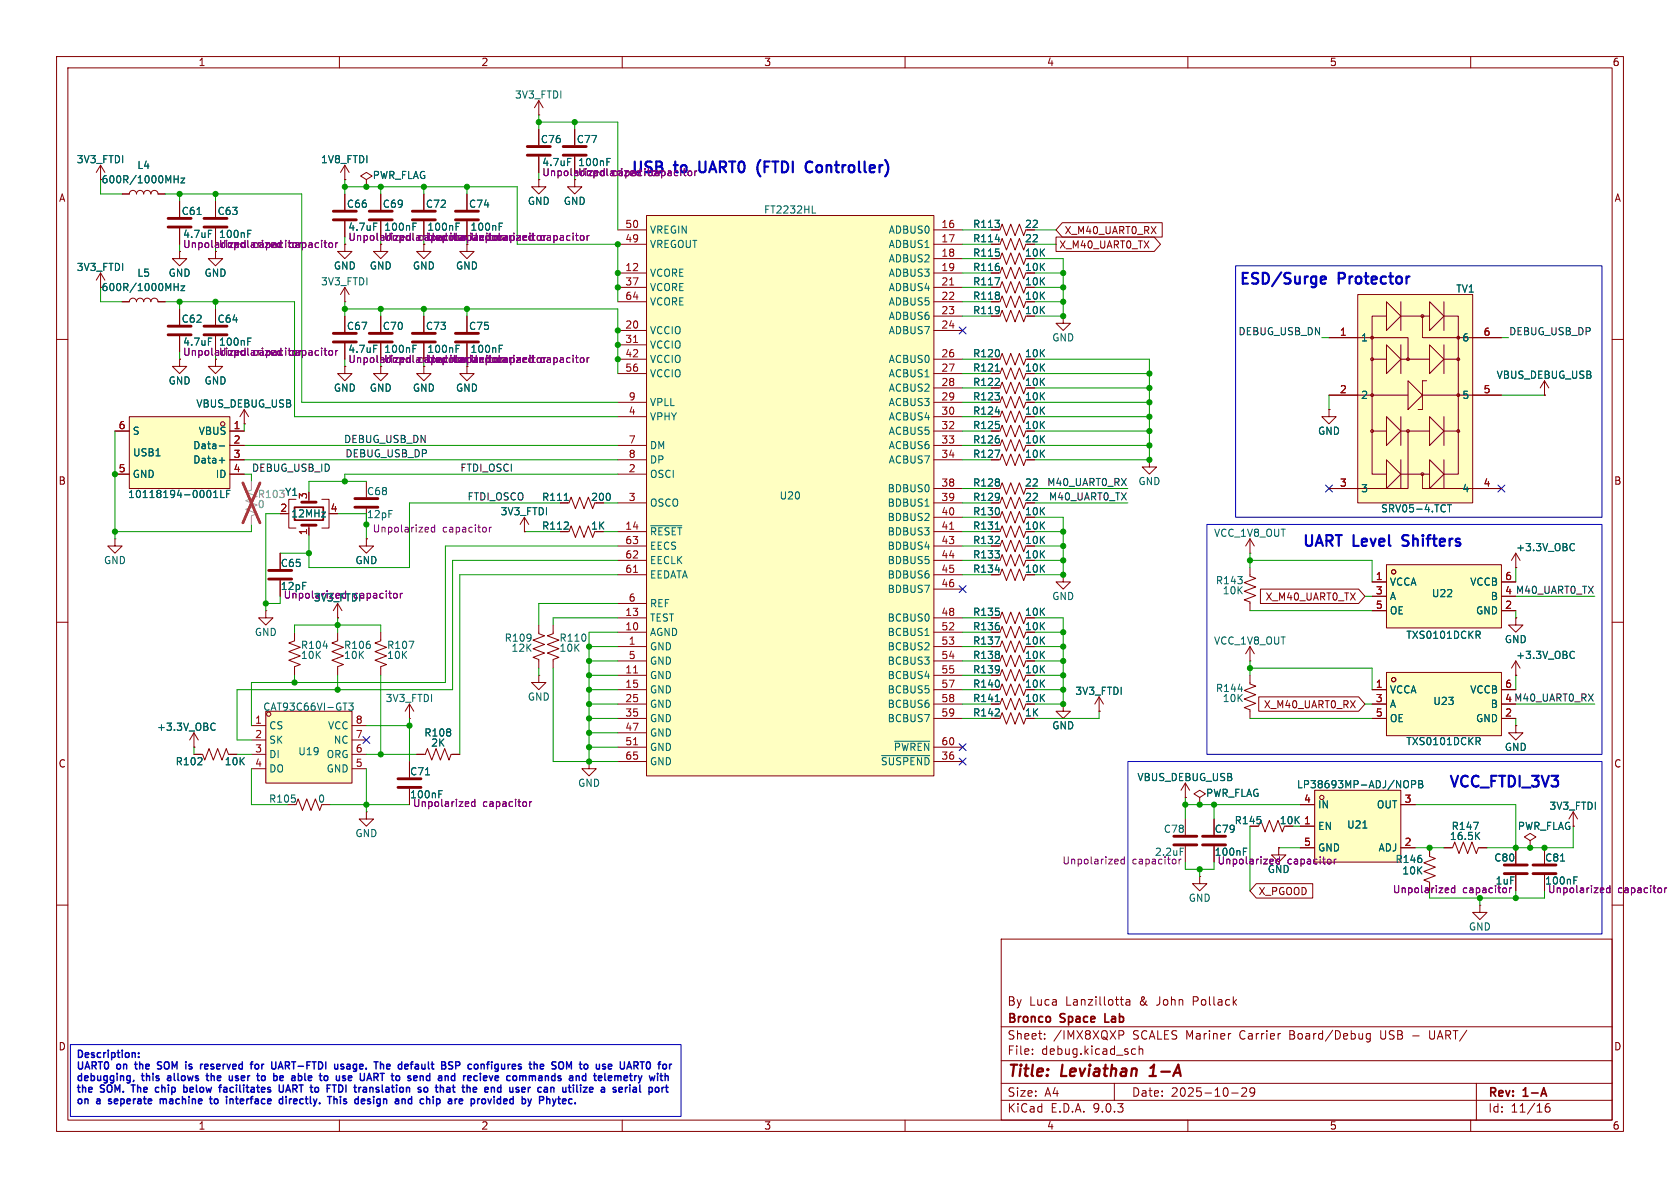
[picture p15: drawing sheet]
<svg xmlns="http://www.w3.org/2000/svg" width="297mm" height="210mm" viewBox="0 0 297 210" stroke-linecap="round" stroke-linejoin="round" font-family="sans-serif">
<defs><g id="words">
<g font-size="2.8" fill="#840000">
<text x="178" y="190.9">Title:</text>
<text x="187.7" y="190.9">Leviathan</text>
<text x="204.2" y="190.9">1-A</text>
</g>
<g font-size="2.7" fill="#840084">
<text x="111.4" y="31.1">USB</text>
<text x="119.3" y="31.1">to</text>
</g>
<g font-size="2.7" fill="#0000c2">
<text x="124.3" y="31.1">UART0</text>
<text x="135.3" y="31.1">(FTDI</text>
<text x="144.7" y="31.1">Controller)</text>
<text x="218.9" y="50.8">ESD/Surge</text>
<text x="236.6" y="50.8">Protector</text>
<text x="230" y="97.2">UART Level</text>
<text x="248.7" y="97.2">Shifters</text>
<text x="255.9" y="139.7">VCC_FTDI_3V3</text>
</g>
<g font-size="2.1" fill="#840000">
<text x="178" y="178">By</text>
<text x="181.9" y="178">Luca</text>
<text x="188.5" y="178">Lanzillotta</text>
<text x="201.6" y="178">&amp;</text>
<text x="204.8" y="178">John</text>
<text x="211.3" y="178">Pollack</text>
<text x="178" y="184">Sheet:</text>
<text x="178" y="181.2">Bronco</text>
<text x="186.2" y="184">/IMX8XQXP</text>
<text x="187.5" y="181.2">Space</text>
<text x="196" y="181.2">Lab</text>
<text x="200.3" y="184">SCALES Mariner</text>
<text x="219.4" y="184">Carrier</text>
<text x="228.4" y="184">Board/Debug</text>
<text x="244.6" y="184">USB</text>
<text x="253.5" y="184">UART/</text>
<text x="178" y="186.7">File:</text>
<text x="184.1" y="186.7">debug.kicad_sch</text>
<text x="178" y="196.9">KiCad</text>
<text x="178" y="194.1">Size:</text>
<text x="184.7" y="194.1">A4</text>
<text x="185.7" y="196.9">E.D.A.</text>
<text x="193.3" y="196.9">9.0.3</text>
<text x="200" y="194.1">Date:</text>
<text x="207" y="194.1">2025-10-29</text>
<text x="263" y="194.3">Rev:</text>
<text x="263" y="196.9">Id:</text>
<text x="267.1" y="196.9">11/16</text>
<text x="269.4" y="194.3">1-A</text>
</g>
<g font-size="1.8" fill="#840000">
<text x="35" y="11.9">1</text>
<text x="85" y="11.9">2</text>
<text x="135" y="11.9">3</text>
<text x="185" y="11.9">4</text>
<text x="235" y="11.9">5</text>
<text x="285" y="11.9">6</text>
<text x="10.3" y="35.9">A</text>
<text x="95.8" y="31.3">Unpolarized</text>
<text x="285.3" y="35.9">A</text>
<text x="171.9" y="40.5">R113</text>
<text x="181.1" y="40.5">22</text>
<text x="188.1" y="41.6">X_M40_UART0_RX</text>
<text x="32.3" y="44">Unpolarized</text>
<text x="61.5" y="42.8">Unpolarized</text>
<text x="171.9" y="45.6">R115</text>
<text x="171.9" y="43">R114</text>
<text x="181.1" y="45.6">10K</text>
<text x="181.1" y="43">22</text>
<text x="187.2" y="44.1">X_M40_UART0_TX</text>
<text x="171.9" y="50.6">R117</text>
<text x="171.9" y="48.1">R116</text>
<text x="171.9" y="53.2">R118</text>
<text x="181.1" y="50.6">10K</text>
<text x="181.1" y="48.1">10K</text>
<text x="181.1" y="53.2">10K</text>
<text x="171.9" y="55.7">R119</text>
<text x="181.1" y="55.7">10K</text>
<text x="32.3" y="63.1">Unpolarized</text>
<text x="171.9" y="63.3">R120</text>
<text x="181.1" y="65.9">10K</text>
<text x="181.1" y="63.3">10K</text>
<text x="171.9" y="68.4">R122</text>
<text x="171.9" y="71">R123</text>
<text x="181.1" y="68.4">10K</text>
<text x="181.1" y="71">10K</text>
<text x="171.9" y="76">R125</text>
<text x="171.9" y="73.5">R124</text>
<text x="181.1" y="76">10K</text>
<text x="181.1" y="73.5">10K</text>
<text x="171.9" y="78.6">R126</text>
<text x="171.9" y="81.1">R127</text>
<text x="181.1" y="78.6">10K</text>
<text x="181.1" y="81.1">10K</text>
<text x="10.3" y="85.9">B</text>
<text x="104.4" y="88.7">200</text>
<text x="171.9" y="86.2">R128</text>
<text x="171.9" y="88.7">R129</text>
<text x="181.1" y="86.2">22</text>
<text x="181.1" y="88.7">22</text>
<text x="285.3" y="85.9">B</text>
<text x="95.7" y="93.8">R112</text>
<text x="104.4" y="93.8">1K</text>
<text x="171.9" y="91.3">R130</text>
<text x="181.1" y="91.3">10K</text>
<text x="181.1" y="93.8">10K</text>
<text x="171.9" y="96.4">R132</text>
<text x="171.9" y="101.4">R134</text>
<text x="171.9" y="98.9">R133</text>
<text x="181.1" y="96.4">10K</text>
<text x="181.1" y="101.4">10K</text>
<text x="181.1" y="98.9">10K</text>
<text x="49.5" y="104.5">12pF</text>
<text x="223.6" y="106.4">X_M40_UART0_TX</text>
<text x="266" y="105.2">4 M40_UART0_TX</text>
<text x="171.9" y="111.6">R136</text>
<text x="171.9" y="109.1">R135</text>
<text x="181.1" y="111.6">10K</text>
<text x="181.1" y="109.1">10K</text>
<text x="171.9" y="116.7">R138</text>
<text x="171.9" y="114.1">R137</text>
<text x="171.9" y="119.2">R139</text>
<text x="181.1" y="116.7">10K</text>
<text x="181.1" y="114.1">10K</text>
<text x="181.1" y="119.2">10K</text>
<text x="171.9" y="121.8">R140</text>
<text x="181.1" y="121.8">10K</text>
<text x="181.1" y="124.3">10K</text>
<text x="223.3" y="125.4">X_M40_UART0_RX</text>
<text x="266" y="124.2">4 M40_UART0_RX</text>
<text x="171.9" y="126.8">R142</text>
<text x="181.1" y="126.8">1K</text>
<text x="10.3" y="135.9">C</text>
<text x="285.3" y="135.9">C</text>
<text x="218.2" y="145.9">R145</text>
<text x="268.2" y="146.9">PWR_FLAG</text>
<text x="222.4" y="158.4">X_PGOOD</text>
<text x="246.1" y="158.1">Unpolarized</text>
<text x="10.3" y="185.9">D</text>
<text x="285.3" y="185.9">D</text>
<text x="35" y="199.9">1</text>
<text x="85" y="199.9">2</text>
<text x="135" y="199.9">3</text>
<text x="185" y="199.9">4</text>
<text x="235" y="199.9">5</text>
<text x="285" y="199.9">6</text>
</g>
<g font-size="1.8" fill="#006464">
<text x="90.9" y="17.6">3V3_FTDI</text>
<text x="13.5" y="29.1">3V3_FTDI</text>
<text x="56.7" y="29.1">1V8_FTDI</text>
<text x="95.5" y="25.5">C76</text>
<text x="95.8" y="29.6">4.7uF</text>
<text x="101.9" y="25.5">C77</text>
<text x="17.9" y="32.6">600R/1000MHz</text>
<text x="24.2" y="30.1">L4</text>
<text x="65.8" y="31.9">PWR_FLAG</text>
<text x="32" y="38.2">C61</text>
<text x="38.4" y="38.2">C63</text>
<text x="61.2" y="36.9">C66</text>
<text x="61.5" y="41">4.7uF</text>
<text x="67.6" y="36.9">C69</text>
<text x="75.2" y="36.9">C72</text>
<text x="82.8" y="36.9">C74</text>
<text x="93.2" y="36.4">GND</text>
<text x="99.6" y="36.4">GND</text>
<text x="114.8" y="41.5">VREGIN</text>
<text x="135" y="37.9">FT2232HL</text>
<text x="157" y="41.5">ADBUS0</text>
<text x="32.3" y="42.3">4.7uF</text>
<text x="58.9" y="47.9">GND</text>
<text x="65.3" y="47.9">GND</text>
<text x="72.9" y="47.9">GND</text>
<text x="80.5" y="47.9">GND</text>
<text x="114.8" y="44">VREGOUT</text>
<text x="157" y="44">ADBUS1</text>
<text x="157" y="46.6">ADBUS2</text>
<text x="13.5" y="48.1">3V3_FTDI</text>
<text x="17.9" y="51.7">600R/1000MHz</text>
<text x="24.2" y="49.1">L5</text>
<text x="29.7" y="49.1">GND</text>
<text x="36.1" y="49.1">GND</text>
<text x="56.7" y="50.6">3V3_FTDI</text>
<text x="114.8" y="49.1">VCORE</text>
<text x="114.8" y="51.7">VCORE</text>
<text x="157" y="49.1">ADBUS3</text>
<text x="157" y="51.7">ADBUS4</text>
<text x="257.3" y="51.9">TV1</text>
<text x="32" y="57.3">C62</text>
<text x="38.4" y="57.3">C64</text>
<text x="61.2" y="58.5">C67</text>
<text x="67.6" y="58.5">C70</text>
<text x="75.2" y="58.5">C73</text>
<text x="82.8" y="58.5">C75</text>
<text x="114.8" y="54.2">VCORE</text>
<text x="114.8" y="59.3">VCCIO</text>
<text x="157" y="54.2">ADBUS5</text>
<text x="157" y="56.7">ADBUS6</text>
<text x="157" y="59.3">ADBUS7</text>
<text x="32.3" y="61.3">4.7uF</text>
<text x="61.5" y="62.6">4.7uF</text>
<text x="114.8" y="61.8">VCCIO</text>
<text x="114.8" y="64.4">VCCIO</text>
<text x="157" y="64.4">ACBUS0</text>
<text x="171.9" y="65.9">R121</text>
<text x="185.9" y="60.6">GND</text>
<text x="240.5" y="60.6">1</text>
<text x="258.4" y="60.6">6</text>
<text x="29.7" y="68.2">GND</text>
<text x="36.1" y="68.2">GND</text>
<text x="58.9" y="69.4">GND</text>
<text x="65.3" y="69.4">GND</text>
<text x="72.9" y="69.4">GND</text>
<text x="80.5" y="69.4">GND</text>
<text x="114.8" y="66.9">VCCIO</text>
<text x="114.8" y="72">VPLL</text>
<text x="157" y="66.9">ACBUS1</text>
<text x="157" y="69.4">ACBUS2</text>
<text x="157" y="72">ACBUS3</text>
<text x="240.5" y="70.7">2</text>
<text x="258.4" y="70.7">5</text>
<text x="264.5" y="67.2">VBUS_DEBUG_USB</text>
<text x="23.4" y="77.1">S</text>
<text x="34.6" y="72.2">VBUS_DEBUG_USB</text>
<text x="35" y="77.1">VBUS</text>
<text x="114.8" y="74.5">VPHY</text>
<text x="157" y="74.5">ACBUS4</text>
<text x="157" y="77.1">ACBUS5</text>
<text x="232.9" y="77.1">GND</text>
<text x="23.4" y="80.9">USB1</text>
<text x="34.1" y="79.6">Data-</text>
<text x="34.1" y="82.1">Data+</text>
<text x="114.8" y="79.6">DM</text>
<text x="114.8" y="82.1">DP</text>
<text x="157" y="79.6">ACBUS6</text>
<text x="157" y="82.1">ACBUS7</text>
<text x="22.5" y="88.2">10118194-0001LF</text>
<text x="23.4" y="84.7">GND</text>
<text x="38.1" y="84.7">ID</text>
<text x="45.5" y="88.2">R103 Y1</text>
<text x="64.8" y="87.7">C68</text>
<text x="95.7" y="88.7">R111</text>
<text x="114.8" y="84.7">OSCI</text>
<text x="114.8" y="89.8">OSCO</text>
<text x="137.7" y="88.5">U20</text>
<text x="156.8" y="87.2">BDBUS0</text>
<text x="156.8" y="89.8">BDBUS1</text>
<text x="201.2" y="86">GND</text>
<text x="240.5" y="87.2">3</text>
<text x="258.4" y="87.2">4</text>
<text x="51.4" y="91.7">12MHz</text>
<text x="88.4" y="91.3">3V3_FTDI</text>
<text x="114.8" y="94.8">~{RESET}</text>
<text x="156.8" y="92.3">BDBUS2</text>
<text x="156.8" y="94.8">BDBUS3</text>
<text x="171.9" y="93.8">R131</text>
<text x="214.5" y="95.1">VCC_1V8_OUT</text>
<text x="244.1" y="90.8">SRV05-4.TCT</text>
<text x="18.3" y="99.9">GND</text>
<text x="49.5" y="100.4">C65</text>
<text x="62.7" y="99.9">GND</text>
<text x="114.8" y="97.4">EECS</text>
<text x="114.8" y="99.9">EECLK</text>
<text x="156.8" y="97.4">BDBUS4</text>
<text x="156.8" y="99.9">BDBUS5</text>
<text x="267.9" y="97.6">+3.3V_OBC</text>
<text x="55.4" y="106.5">3V3_FTDI</text>
<text x="62.5" y="106">capacitor</text>
<text x="114.8" y="102.5">EEDATA</text>
<text x="114.8" y="107.5">REF</text>
<text x="156.8" y="102.5">BDBUS6</text>
<text x="156.8" y="105">BDBUS7</text>
<text x="185.9" y="106.3">GND</text>
<text x="214.9" y="103.5">R143</text>
<text x="216.1" y="105.3">10K</text>
<text x="245.6" y="103.7">VCCA</text>
<text x="245.6" y="106.3">A</text>
<text x="253" y="105.8">U22</text>
<text x="259.8" y="103.7">VCCB</text>
<text x="263.4" y="106.3">B</text>
<text x="45" y="112.6">GND</text>
<text x="89.1" y="113.6">R109</text>
<text x="98.8" y="113.6">R110</text>
<text x="114.8" y="110.1">TEST</text>
<text x="114.8" y="112.6">AGND</text>
<text x="156.8" y="110.1">BCBUS0</text>
<text x="156.8" y="112.6">BCBUS1</text>
<text x="245.6" y="108.8">OE</text>
<text x="248.5" y="113.1">TXS0101DCKR</text>
<text x="260.8" y="108.8">GND</text>
<text x="265.9" y="113.9">GND</text>
<text x="53.1" y="114.9">R104</text>
<text x="53.1" y="116.7">10K</text>
<text x="60.7" y="114.9">R106</text>
<text x="60.7" y="116.7">10K</text>
<text x="68.3" y="114.9">R107</text>
<text x="68.3" y="116.7">10K</text>
<text x="90.3" y="115.4">12K</text>
<text x="98.8" y="115.4">10K</text>
<text x="114.8" y="115.2">GND</text>
<text x="114.8" y="117.7">GND</text>
<text x="156.8" y="115.2">BCBUS2</text>
<text x="156.8" y="117.7">BCBUS3</text>
<text x="214.5" y="114.1">VCC_1V8_OUT</text>
<text x="267.9" y="116.7">+3.3V_OBC</text>
<text x="46.4" y="125.8">CAT93C66VI-GT3</text>
<text x="68.1" y="124.3">3V3_FTDI</text>
<text x="93.2" y="124.1">GND</text>
<text x="114.8" y="120.2">GND</text>
<text x="114.8" y="122.8">GND</text>
<text x="114.8" y="125.3">GND</text>
<text x="156.8" y="120.2">BCBUS4</text>
<text x="156.8" y="122.8">BCBUS5</text>
<text x="156.8" y="125.3">BCBUS6</text>
<text x="171.9" y="124.3">R141</text>
<text x="190" y="123">3V3_FTDI</text>
<text x="214.9" y="122.5">R144</text>
<text x="216.1" y="124.3">10K</text>
<text x="245.6" y="122.8">VCCA</text>
<text x="245.6" y="125.3">A</text>
<text x="253.3" y="124.8">U23</text>
<text x="259.8" y="122.8">VCCB</text>
<text x="263.4" y="125.3">B</text>
<text x="27.7" y="129.4">+3.3V_OBC</text>
<text x="47.5" y="129.1">CS</text>
<text x="47.5" y="131.7">SK</text>
<text x="57.9" y="129.1">VCC</text>
<text x="58.9" y="131.7">NC</text>
<text x="74.9" y="130.4">R108</text>
<text x="114.8" y="127.9">GND</text>
<text x="114.8" y="130.4">GND</text>
<text x="156.8" y="127.9">BCBUS7</text>
<text x="185.9" y="129.1">GND</text>
<text x="245.6" y="127.9">OE</text>
<text x="248.5" y="131.9">TXS0101DCKR</text>
<text x="260.8" y="127.9">GND</text>
<text x="31" y="135.5">R102</text>
<text x="39.6" y="135.5">10K</text>
<text x="47.5" y="134.2">DI</text>
<text x="47.5" y="136.8">DO</text>
<text x="52.6" y="133.7">U19</text>
<text x="57.6" y="134.2">ORG</text>
<text x="57.6" y="136.8">GND</text>
<text x="72.4" y="137.3">C71</text>
<text x="76.1" y="132.2">2K</text>
<text x="114.8" y="132.9">GND</text>
<text x="114.8" y="135.5">GND</text>
<text x="155.6" y="135.5">~{SUSPEND}</text>
<text x="157.9" y="132.9">~{PWREN}</text>
<text x="265.9" y="132.9">GND</text>
<text x="47.5" y="142.1">R105</text>
<text x="56.1" y="142.1">0</text>
<text x="102.1" y="139.3">GND</text>
<text x="201" y="138.3">VBUS_DEBUG_USB</text>
<text x="213.1" y="141.1">PWR_FLAG</text>
<text x="229.2" y="139.5">LP38693MP-ADJ/NOPB</text>
<text x="232.9" y="143.1">IN</text>
<text x="243.3" y="143.1">OUT</text>
<text x="273.8" y="143.4">3V3_FTDI</text>
<text x="62.7" y="148.2">GND</text>
<text x="205.6" y="147.4">C78</text>
<text x="214.6" y="147.4">C79</text>
<text x="232.9" y="146.9">EN</text>
<text x="238.1" y="146.7">U21</text>
<text x="256.2" y="148.7">16.5K</text>
<text x="256.5" y="146.9">R147</text>
<text x="232.9" y="150.7">GND</text>
<text x="243.6" y="150.7">ADJ</text>
<text x="246.6" y="152.8">R146</text>
<text x="247.8" y="154.8">10K</text>
<text x="264.1" y="152.5">C80</text>
<text x="273.1" y="152.5">C81</text>
<text x="210.1" y="159.6">GND</text>
<text x="259.6" y="164.7">GND</text>
</g>
<g font-size="1.8" fill="#840084">
<text x="102.1" y="29.6">100nF</text>
<text x="102.1" y="31.3">Unpolarized</text>
<text x="108.2" y="31.3">capacitor</text>
<text x="114.5" y="31.3">capacitor</text>
<text x="67.8" y="41">100nF</text>
<text x="75.4" y="41">100nF</text>
<text x="83.1" y="41">100nF</text>
<text x="38.6" y="42.3">100nF</text>
<text x="38.6" y="44">Unpolarized</text>
<text x="44.7" y="44">capacitor</text>
<text x="51" y="44">capacitor</text>
<text x="67.8" y="42.8">Unpolarized</text>
<text x="73.9" y="42.8">capacitor</text>
<text x="75.4" y="42.8">Unpolarized</text>
<text x="80.2" y="42.8">capacitor capacitor capacitor</text>
<text x="83.1" y="42.8">Unpolarized</text>
<text x="38.6" y="61.3">100nF</text>
<text x="38.6" y="63.1">Unpolarized</text>
<text x="44.7" y="63.1">capacitor</text>
<text x="51" y="63.1">capacitor</text>
<text x="61.5" y="64.4">Unpolarized</text>
<text x="67.8" y="62.6">100nF</text>
<text x="67.8" y="64.4">Unpolarized</text>
<text x="73.9" y="64.4">capacitor</text>
<text x="75.4" y="62.6">100nF</text>
<text x="75.4" y="64.4">Unpolarized</text>
<text x="80.2" y="64.4">capacitor capacitor capacitor</text>
<text x="83.1" y="62.6">100nF</text>
<text x="83.1" y="64.4">Unpolarized</text>
<text x="65.8" y="94.3">Unpolarized</text>
<text x="78.2" y="94.3">capacitor</text>
<text x="50" y="106">Unpolarized</text>
<text x="72.4" y="141.3">100nF</text>
<text x="72.9" y="142.8">Unpolarized</text>
<text x="85.3" y="142.8">capacitor</text>
<text x="187.7" y="153">Unpolarized</text>
<text x="200.1" y="153">capacitor</text>
<text x="204.1" y="151.5">2.2uF</text>
<text x="214.6" y="151.5">100nF</text>
<text x="215.1" y="153">Unpolarized</text>
<text x="224" y="154.5">GND</text>
<text x="227.6" y="153">capacitor</text>
<text x="258.6" y="158.1">capacitor</text>
<text x="264.3" y="156.6">1uF</text>
<text x="273.1" y="156.6">100nF</text>
<text x="273.6" y="158.1">Unpolarized</text>
<text x="286" y="158.1">capacitor</text>
</g>
<g font-size="1.8" fill="#a90000">
<text x="110.4" y="40.4">50</text>
<text x="166.3" y="40.4">16</text>
<text x="110.4" y="42.9">49</text>
<text x="166.3" y="42.9">17</text>
<text x="166.3" y="45.5">18</text>
<text x="110.4" y="48">12</text>
<text x="110.4" y="50.5">37</text>
<text x="110.4" y="53.1">64</text>
<text x="166.3" y="48">19</text>
<text x="166.3" y="50.5">21</text>
<text x="166.3" y="53.1">22</text>
<text x="110.4" y="58.2">20</text>
<text x="166.3" y="55.6">23</text>
<text x="166.3" y="58.2">24</text>
<text x="236.8" y="59.4">1</text>
<text x="262.2" y="59.4">6</text>
<text x="110.4" y="60.7">31</text>
<text x="110.4" y="63.2">42</text>
<text x="110.4" y="65.8">56</text>
<text x="166.3" y="63.2">26</text>
<text x="166.3" y="65.8">27</text>
<text x="111.1" y="70.9">9</text>
<text x="166.3" y="68.3">28</text>
<text x="166.3" y="70.9">29</text>
<text x="236.8" y="69.6">2</text>
<text x="262.2" y="69.6">5</text>
<text x="20.9" y="75.9">6</text>
<text x="41.2" y="75.9">1</text>
<text x="111.1" y="73.4">4</text>
<text x="166.3" y="73.4">30</text>
<text x="166.3" y="75.9">32</text>
<text x="20.9" y="83.6">5</text>
<text x="41.2" y="78.5">2</text>
<text x="41.2" y="81">3</text>
<text x="41.2" y="83.6">4</text>
<text x="111.1" y="78.5">7</text>
<text x="111.1" y="81">8</text>
<text x="111.1" y="83.6">2</text>
<text x="166.3" y="78.5">33</text>
<text x="166.3" y="81">34</text>
<text x="54.4" y="88.3" transform="rotate(-90 54.4 88.3)">3</text>
<text x="111.1" y="88.6">3</text>
<text x="166.3" y="86.1">38</text>
<text x="166.3" y="88.6">39</text>
<text x="236.8" y="86.1">3</text>
<text x="262.2" y="86.1">4</text>
<text x="49.5" y="90.6">2</text>
<text x="54.4" y="94.7" transform="rotate(-90 54.4 94.7)">1</text>
<text x="58.3" y="90.6">4</text>
<text x="110.4" y="93.7">14</text>
<text x="166.3" y="91.2">40</text>
<text x="166.3" y="93.7">41</text>
<text x="110.4" y="96.3">63</text>
<text x="110.4" y="98.8">62</text>
<text x="110.4" y="101.3">61</text>
<text x="166.3" y="96.3">43</text>
<text x="166.3" y="98.8">44</text>
<text x="166.3" y="101.3">45</text>
<text x="111.1" y="106.4">6</text>
<text x="166.3" y="103.9">46</text>
<text x="243.1" y="102.6">1</text>
<text x="243.1" y="105.2">3</text>
<text x="243.1" y="107.7">5</text>
<text x="266" y="102.6">6</text>
<text x="266" y="107.7">2</text>
<text x="266" y="105.2">4</text>
<text x="110.4" y="109">13</text>
<text x="110.4" y="111.5">10</text>
<text x="166.3" y="109">48</text>
<text x="166.3" y="111.5">52</text>
<text x="110.4" y="119.1">11</text>
<text x="111.1" y="114">1</text>
<text x="111.1" y="116.6">5</text>
<text x="166.3" y="114">53</text>
<text x="166.3" y="116.6">54</text>
<text x="166.3" y="119.1">55</text>
<text x="110.4" y="121.7">15</text>
<text x="110.4" y="124.2">25</text>
<text x="166.3" y="121.7">57</text>
<text x="166.3" y="124.2">58</text>
<text x="243.1" y="121.7">1</text>
<text x="243.1" y="124.2">3</text>
<text x="266" y="121.7">6</text>
<text x="266" y="124.2">4</text>
<text x="45" y="128">1</text>
<text x="45" y="130.6">2</text>
<text x="62.8" y="128">8</text>
<text x="62.8" y="130.6">7</text>
<text x="110.4" y="126.7">35</text>
<text x="110.4" y="129.3">47</text>
<text x="110.4" y="131.8">51</text>
<text x="166.3" y="126.7">59</text>
<text x="166.3" y="131.8">60</text>
<text x="243.1" y="126.7">5</text>
<text x="266" y="126.7">2</text>
<text x="45" y="133.1">3</text>
<text x="45" y="135.6">4</text>
<text x="62.8" y="133.1">6</text>
<text x="62.8" y="135.6">5</text>
<text x="110.4" y="134.4">65</text>
<text x="166.3" y="134.4">36</text>
<text x="230.4" y="142">4</text>
<text x="248.2" y="142">3</text>
<text x="226.1" y="145.9">10K 1</text>
<text x="230.4" y="149.6">5</text>
<text x="248.2" y="149.6">2</text>
</g>
<g font-size="1.8" fill="#0f0f0f">
<text x="218.8" y="59.3">DEBUG_USB_DN</text>
<text x="266.7" y="59.3">DEBUG_USB_DP</text>
<text x="44.4" y="83.5">DEBUG_USB_ID</text>
<text x="60.7" y="78.4">DEBUG_USB_DN</text>
<text x="61" y="80.9">DEBUG_USB_DP</text>
<text x="81.3" y="83.5">FTDI_OSCI</text>
<text x="82.5" y="88.6">FTDI_OSCO</text>
<text x="185" y="86">M40_UART0_RX</text>
<text x="185.3" y="88.6">M40_UART0_TX</text>
</g>
<text font-size="1.8" fill="#989898" x="45.5" y="90">0</text>
<text font-size="1.8" fill="#009600" x="64.8" y="91.8">12pF</text>
<g font-size="1.8" fill="#0000c2">
<text x="13.4" y="187.6">Description:</text>
<text x="13.4" y="189.7">UART0</text>
<text x="13.4" y="191.7">debugging,</text>
<text x="20.7" y="189.7">on</text>
<text x="24.5" y="189.7">the</text>
<text x="25.2" y="191.7">this</text>
<text x="29" y="189.7">SOM</text>
<text x="30.2" y="191.7">allows</text>
<text x="34.4" y="189.7">is</text>
<text x="37.5" y="189.7">reserved</text>
<text x="37.7" y="191.7">the</text>
<text x="42.1" y="191.7">user</text>
<text x="47" y="189.7">for</text>
<text x="47.6" y="191.7">to</text>
<text x="51" y="191.7">be</text>
<text x="51.1" y="189.7">UART-FTDI</text>
<text x="54.7" y="191.7">able</text>
<text x="60.2" y="191.7">to</text>
<text x="62.8" y="189.7">usage.</text>
<text x="63.6" y="191.7">use</text>
<text x="68.3" y="191.7">UART to</text>
<text x="70.4" y="189.7">The</text>
<text x="75.1" y="189.7">default</text>
<text x="77.8" y="191.7">send</text>
<text x="83.2" y="189.7">BSP</text>
<text x="83.7" y="191.7">and</text>
<text x="88.4" y="189.7">configures</text>
<text x="88.6" y="191.7">recieve</text>
<text x="96.8" y="191.7">commands</text>
<text x="99.8" y="189.7">the</text>
<text x="104.3" y="189.7">SOM</text>
<text x="108.4" y="191.7">and</text>
<text x="109.7" y="189.7">to</text>
<text x="113.1" y="189.7">use</text>
<text x="113.3" y="191.7">telemetry</text>
<text x="117.8" y="189.7">UART0</text>
<text x="13.4" y="193.8">the</text>
<text x="13.4" y="195.8">on</text>
<text x="17.2" y="195.8">a</text>
<text x="17.8" y="193.8">SOM.</text>
<text x="19.8" y="195.8">seperate</text>
<text x="23.9" y="193.8">The</text>
<text x="28.6" y="193.8">chip</text>
<text x="29.4" y="195.8">machine</text>
<text x="34.1" y="193.8">below</text>
<text x="38.8" y="195.8">to</text>
<text x="40.9" y="193.8">facilitates</text>
<text x="42.1" y="195.8">interface</text>
<text x="51.9" y="193.8">UART to</text>
<text x="52" y="195.8">directly.</text>
<text x="61.2" y="195.8">This</text>
<text x="61.4" y="193.8">FTDI</text>
<text x="66.4" y="195.8">design</text>
<text x="66.8" y="193.8">translation</text>
<text x="74" y="195.8">and</text>
<text x="78.6" y="193.8">so</text>
<text x="79" y="195.8">chip</text>
<text x="82.2" y="193.8">that</text>
<text x="84.4" y="195.8">are</text>
<text x="87.5" y="193.8">the</text>
<text x="88.9" y="195.8">provided</text>
<text x="91.9" y="193.8">end</text>
<text x="96.8" y="193.8">user</text>
<text x="98.4" y="195.8">by</text>
<text x="102.3" y="193.8">can</text>
<text x="107.2" y="193.8">utilize</text>
<text x="114.5" y="193.8">a</text>
<text x="117.1" y="193.8">serial</text>
</g>
</g></defs>
<g fill="none" stroke="#840000" stroke-width=".18">
<path d="M10 10h277v190h-277zM12 12h273v186h-273zM60 10v2M110 10v2M160 10v2M210 10v2M260 10v2M38.1 35.6v2.8M61 31.8h.1M61 29.2l-.8 1.3M61 29.2l.7 1.3M61 29.2v2.6"/>
<path d="M82.5 34.3v2.8M82.5 39.1v2.8M101.6 31.8v1.2h1.3l-1.3 1.3-1.3-1.3h1.3M101.6 22.9v2.8M101.6 27.7v2.8M17.8 48.3l-.8 1.2M17.8 48.3l.7 1.2M17.8 48.3v2.5M31.7 44.5v1.2h1.3l-1.3 1.3-1.2-1.3h1.2M31.7 44.5h.1M31.7 54.6v2.8M31.7 59.4v2.8"/>
<path d="M38.1 44.5v1.2h1.3l-1.3 1.3-1.3-1.3h1.3M38.1 40.4v2.8M38.1 54.6v2.8M38.1 59.4v2.8M61 55.9v2.8M67.3 55.9v2.8M82.5 55.9v2.8M176.5 50.8h.3l.4-1 .7 2 .8-2 .8 2 .7-2 .8 2 .4-1M176.5 45.7h.3l.4-1 .7 2 .8-2 .8 2 .7-2 .8 2 .4-1M188 55.9v1.3h1.2l-1.2 1.2-1.3-1.2h1.3M188 55.9h.1M10 60h2"/>
<path d="M38.1 63.5v1.3h1.3l-1.3 1.2-1.3-1.2h1.3M61 64.8v1.2h1.2l-1.2 1.3-1.3-1.3h1.3M61 64.8h.1M61 60.7v2.8M67.3 64.8v1.2h1.3l-1.3 1.3-1.3-1.3h1.3M67.3 60.7v2.8M74.9 64.8v1.2h1.3l-1.3 1.3-1.2-1.3h1.2M82.5 64.8v1.2h1.3l-1.3 1.3-1.2-1.3h1.2M82.5 60.7v2.8M285 60h2M50.8 90.8h.3M52.3 88.3h-1.2v5h1.2"/>
<path d="M54.6 92.8v1.8M56.9 88.3h1.3v5h-1.3M64.8 95.3v1.2h1.2l-1.2 1.3-1.3-1.3h1.3M64.8 95.3h.1M92.7 94h.1M92.7 91.4l-.8 1.3M92.7 91.4l.8 1.3M92.7 91.4v2.6M10 110h2M47 108v1.2h1.3l-1.3 1.3-1.3-1.3h1.3M47 108h.1M52.1 111.8v1.5l-1 .4 2 .7-2 .8 2 .8-2 .7 2 .8-1 .4v1.5"/>
<path d="M59.7 111.8v1.5l-1 .4 2 .7-2 .8 2 .8-2 .7 2 .8-1 .4v1.5M67.3 111.8v1.5l-1 .4 2 .7-2 .8 2 .8-2 .7 2 .8-1 .4v1.5M95.2 110.5v1.5l1.1 .4-2.1 .8 2.1 .7-2.1 .8 2.1 .7-2.1 .8 1 .4v1.5M95.2 119.4v1.3h-1.2l1.2 1.2 1.3-1.2h-1.3M95.2 119.4h.1M97.8 110.5v1.5l-1 .4 2 .8-2 .7 2 .8-2 .7 2 .8-1 .4v1.5M268 119.4h.1M268 116.8l-.8 1.3M268 116.8l.7 1.3M268 116.8v2.6M285 110h2M34.3 132.1h.1"/>
<path d="M34.3 133.4h1.5l.4 1 .8-2.1 .7 2.1 .8-2.1 .7 2.1 .8-2.1 .4 1.1h1.5M34.3 129.5l-.8 1.3M34.3 129.5l.8 1.3M34.3 129.5v2.6M10 160h2M177 166h108v32h-108zM198 176.7h.6M198.5 177.7h.1M199.1 176.8h.6v.9M199.7 177.1h-.5a.29 .29 0 0 0-.2 .3 .29 .29 0 0 0 .2 .3l.5-.1M285 160h2M60 198v2"/>
<path d="M110 198v2M160 198v2M177 194.5h108M177 191.5h108M177 187.5h108M177 181.5h108M182.5 186.3v.1M182.5 185.5v.1M184.7 183.6v.1M184.7 182.8v.1M197 191.5v3M197.8 182.2h.6l.3 .3-.2 .4-.7 .1"/>
<path d="M200.3 185.4l.4 .1M200.7 186.3l-.4 .1M201.4 185.5l.2-.1 .4 .1v.9M201.4 184.9v1.5M210 198v2M217.7 193.2h1.2M219.5 192.4l.6-.1 .2 .1 .1 .3-.9 1.1h.9M221.8 192.9l-.3 .3h-.3l-.2-.3 .1-.5 .4-.1 .2 .1a.99 .99 0 0 1-.3 1.4h-.3M242.2 182.7v1.2l-.2 .3-.4-.1M242.2 182.8l-.4-.1-.3 .3v.4l.2 .2h.5M249.7 183.1h1.2M252.7 182.2v1.2l.3 .3"/>
<path d="M260 198v2M261 191.5v6.5M273.9 195.1a.59 .59 0 0 0-.7 .6v.6l.1 .2 .4 .1 .3-.1v-.5l-.1-.3h-.4l-.3 .3"/>
</g>
<path d="M203.2 190.2h1.1M203.8 188.5l-.4 .3" fill="none" stroke="#840000" stroke-width=".4"/>
<path d="M52.1 89.7h5v2.2h-5zM195.3 179.2v1.5h.8" fill="none" stroke="#840000" stroke-width=".3"/>
<path d="M44.4 85.1v1.5l-1 .4 2.1 .8-2.1 .7 2.1 .8-2.1 .7 2.1 .8-1.1 .4v1.5" fill="none" stroke="#a1a1a1" stroke-width=".18"/>
<path d="M42.9 85.4l3.1 7M46 85.4l-3.1 7" fill="none" stroke="#e12e31" stroke-width=".46"/>
<g fill="none" stroke="#840000" stroke-width=".51">
<path d="M36.1 38.6h4M80.5 38.9h4.1M80.5 37.3h4.1M99.6 27.4h4M99.6 25.9h4M29.7 59.2h4.1M29.7 57.7h4.1M36.1 59.2h4M36.1 57.7h4M36.1 40.1h4M58.9 58.9h4.1M65.3 58.9h4"/>
<path d="M80.5 58.9h4.1M58.9 60.5h4.1M65.3 60.5h4M80.5 60.5h4.1M53.3 92.8h2.6M53.3 88.8h2.6"/>
</g>
<g fill="none" stroke="#006464" stroke-width=".18">
<path d="M88.2 39.4h.7M107.3 28.6h.4M107.3 28h.6M36.8 59.8h.6M43.8 59.8h.6M43.8 41.3h.4M43.8 40.7h.6M88.2 40h.5M175.9 49.1h.8l-.5 1.3M43.8 60.4h.4M66.1 61h.6M73 61.6h.4"/>
<path d="M73 61h.6M88.2 61.6h.5M88.2 61h.7M57.1 114.2h.8M72.3 113.4h.9l-.6 1.2M278 115.1l.3 .2M278.3 116.3l-.3 .1M37.7 127.8l.3 .2M38 129l-.3 .1"/>
</g>
<path d="M122.8 30.2v.9M123.2 30.2l-.4 .3M59.3 42.9v.9M59.7 42.9l-.4 .3M103.8 41.6v.9M104.2 41.6l-.4 .3M59.3 62v.8M59.7 62l-.4 .2M103.8 63.2v.9M104.2 63.2l-.4 .3" fill="none" stroke="#840084" stroke-width=".18"/>
<path d="M245.1 118.9h20.3v11.1h-20.3z" fill="#ffffc2"/>
<g fill="none" stroke="#840000" stroke-width=".18">
<path d="M176.5 40.6h.3l.4-1 .7 2.1 .8-2.1 .8 2.1 .7-2.1 .8 2.1 .4-1.1M245.1 118.9h20.3v11.1h-20.3zM242.6 121.9h2.5M242.6 124.5h2.5M242.6 127h2.5M265.4 121.9h2.6M265.4 127h2.6"/>
<circle cx="246.4" cy="120.1" r=".38"/>
</g>
<path d="M261.3 131l.4 .6M261.4 130.4l.3 .2-.1 .3-.2 .1" fill="none" stroke="#006464" stroke-width=".18"/>
<path d="M47 125.7h15.2v12.7h-15.2z" fill="#ffffc2"/>
<g fill="none" stroke="#840000" stroke-width=".18">
<path d="M74.9 34.3v2.8M74.9 39.1v2.8M74.9 55.9v2.8M74.9 60.7v2.8M99.1 88.9h1.5l.4-1 .7 2 .8-2 .8 2 .7-2 .8 2 .4-1M268 97.8l-.8 1.3M268 97.8l.7 1.3M268 97.8v2.5M268 100.3h.1M44.4 128.3h2.6M44.4 130.8h2.6M44.4 133.4h2.6"/>
<path d="M44.4 135.9h2.6M47 125.7h15.2v12.7h-15.2zM62.2 128.3h2.6M62.2 130.8h2.6M62.2 133.4h2.6M62.2 135.9h2.6"/>
<circle cx="47.5" cy="126.2" r=".38"/>
</g>
<path d="M80.6 39.4h.6M80.6 40h.5M80.6 61.6h.5M80.6 61h.6M99.8 88.5h.7M278 96.1l.3 .1M278.3 97.2l-.3 .2M61.7 124.3h.7l-.4 .5 .4 .1v.5l-.2 .1-.5-.1" fill="none" stroke="#006464" stroke-width=".18"/>
<path d="M72.9 38.9h4.1M72.9 37.3h4.1M72.9 58.9h4.1M72.9 60.5h4.1" fill="none" stroke="#840000" stroke-width=".51"/>
<path d="M245.1 99.8h20.3v11.2h-20.3z" fill="#ffffc2"/>
<g fill="none" stroke="#840000" stroke-width=".18">
<path d="M95.2 17.8l-.7 1.3M95.2 17.8l.8 1.3M95.2 17.8v2.5M61 34.3v2.8M61 39.1v2.8M64.8 31.8l1-.7-1-.6-1 .6 1 .7v1.2M64.8 33h.1M67.3 34.3v2.8M67.3 39.1v2.8M95.2 20.3h.1M95.2 31.8v1.2h1.3l-1.3 1.3-1.2-1.3h1.2M95.2 31.8h.1"/>
<path d="M61 43.2v1.3h1.2l-1.2 1.2-1.3-1.2h1.3M61 43.2h.1M61 53.3h.1M61 50.8v2.5M61 50.8l-.8 1.3M61 50.8l.7 1.3M67.3 43.2v1.3h1.3l-1.3 1.2-1.3-1.2h1.3M74.9 43.2v1.3h1.3l-1.3 1.2-1.2-1.2h1.2M82.5 43.2v1.3h1.3l-1.3 1.2-1.2-1.2h1.2M176.5 43.2h.3l.4-1 .7 2 .8-2 .8 2 .7-2 .8 2 .4-1M176.5 48.3h.3l.4-1.1 .7 2.1 .8-2.1 .8 2.1 .7-2.1 .8 2.1 .4-1M31.7 63.5v1.3h1.3l-1.3 1.2-1.2-1.2h1.2"/>
<path d="M31.7 63.5h.1M43.2 74.9h.1M43.2 72.4l-.8 1.3M43.2 72.4l.7 1.3M43.2 72.4v2.5M64.8 85.1v2.8M100.3 94h.3l.4-1 .7 2 .8-2 .8 2 .7-2 .8 2 .4-1M245.1 99.8h20.3v11.2h-20.3zM242.6 102.9h2.5M242.6 105.4h2.5M242.6 108h2.5M265.4 102.9h2.6"/>
<path d="M265.4 108h2.6M268 109.2v1.3h1.2l-1.2 1.3-1.3-1.3h1.3M268 109.2h.1M72.4 134.6v2.8M72.4 139.4v2.8M104.1 134.6v1.3h-1.2l1.2 1.3 1.3-1.3h-1.3M104.1 134.6h.1M268 128.3v1.2h1.2l-1.2 1.3-1.3-1.3h1.3M268 128.3h.1M52.1 142.2h.2l.4-1 .8 2.1 .7-2.1 .8 2.1 .8-2.1 .7 2.1 .4-1.1M57.1 142.2h1.3M209.5 144.8v2.8"/>
<path d="M209.5 149.6v2.8M255.3 149.9h1.5l.4-1.1 .7 2.1 .8-2.1 .8 2.1 .7-2.1 .8 2.1 .4-1h1.5M270.5 148.6l1-.6-1-.7-1 .7 1 .6v1.3M270.5 149.9h.1M273 149.9v2.8M273 154.7v2.8"/>
<circle cx="246.4" cy="101.1" r=".38"/>
</g>
<g fill="none" stroke="#006464" stroke-width=".18">
<path d="M66.1 39.4h.6M73 39.4h.6M73 40h.4M176 42.3h.7M261.3 112.2l.4 .6M261.4 111.6l.3 .2-.1 .3-.2 .1M75.2 137h.7M77.6 139.8h.6M77.6 140.4h.4M208.7 149.9h.6M260.5 145.4h.8l-.5 1.2M261 147.7l.6 .7"/>
<path d="M261.6 147.1l-.7 .8M275.9 152.2h.7M278.2 155.6h.5M278.2 155h.6"/>
</g>
<path d="M58.9 38.9h4.1M58.9 37.3h4.1M65.3 38.9h4M65.3 37.3h4M62.7 89.7h4.1M62.7 88.1h4.1M70.4 139.2h4M70.4 137.7h4M207.5 149.4h4.1M207.5 147.8h4.1M271 154.4h4.1M271 152.9h4.1" fill="none" stroke="#840000" stroke-width=".51"/>
<g fill="none" stroke="#840084" stroke-width=".18">
<path d="M75.7 93.3l.1 .2-.7 .1M76.8 92.8v1.3M76.8 93.3l-.3-.1-.3 .2 .2 .6h.4M86.5 93.2v.9M86.9 93.2l-.4 .2M82.8 141.8l.1 .2-.6 .1M84 141.3v1.3M84 141.8l-.4-.1-.2 .3 .1 .5h.5M93.6 141.7v.9M94 141.7l-.4 .3M197.6 151.9l.1 .3-.6 .1M198.8 151.5v1.2"/>
<path d="M198.8 151.9h-.4l-.2 .2 .1 .6h.5M208.4 151.9v.8M283.5 157v.3l-.6 .1M284.6 156.5v1.3M284.6 157h-.3l-.3 .2 .1 .5h.5M294.3 157v.8M294.7 157l-.4 .2"/>
</g>
<path d="M114.3 38.1h50.8v99.1h-50.8z" fill="#ffffc2"/>
<g fill="none" stroke="#840000" stroke-width=".18">
<path d="M17.8 29.2l-.8 1.3M17.8 29.2l.7 1.3M17.8 29.2v2.6M114.3 38.1h50.8v99.1h-50.8zM109.2 40.6h5.1M109.2 43.2h5.1M109.2 48.3h5.1M109.2 50.8h5.1M109.2 53.3h5.1M109.2 58.4h5.1M165.1 40.6h5.1M165.1 43.2h5.1"/>
<path d="M165.1 48.3h5.1M165.1 50.8h5.1M165.1 53.3h5.1M165.1 58.4h5.1M165.1 45.7h5.1M165.1 55.9h5.1M109.2 61h5.1M109.2 63.5h5.1M109.2 66h5.1M109.2 78.7h5.1M109.2 71.1h5.1M109.2 73.7h5.1"/>
<path d="M165.1 63.5h5.1M165.1 66h5.1M165.1 78.7h5.1M165.1 68.6h5.1M165.1 71.1h5.1M165.1 73.7h5.1M165.1 76.2h5.1M20.3 95.3v1.2h1.3l-1.3 1.3-1.3-1.3h1.3M20.3 95.3h.1M109.2 81.3h5.1M109.2 83.8h5.1M109.2 88.9h5.1"/>
<path d="M109.2 94h5.1M109.2 96.5h5.1M109.2 99.1h5.1M165.1 81.3h5.1M165.1 88.9h5.1M165.1 94h5.1M165.1 96.5h5.1M165.1 99.1h5.1M165.1 86.4h5.1M165.1 91.4h5.1M221 97.8h.1M221 95.3v2.5"/>
<path d="M221 95.3l-.8 1.2M221 95.3l.7 1.2M109.2 101.6h5.1M109.2 106.7h5.1M109.2 109.2h5.1M109.2 111.8h5.1M109.2 114.3h5.1M109.2 116.8h5.1M109.2 119.4h5.1M165.1 101.6h5.1M165.1 109.2h5.1M165.1 111.8h5.1"/>
<path d="M165.1 114.3h5.1M165.1 116.8h5.1M165.1 119.4h5.1M165.1 104.1h5.1M221 100.3v1.6l1 .3-2 .8 2 .8-2 .7 2 .8-2 .7 1 .4v1.6M109.2 121.9h5.1M109.2 124.5h5.1M109.2 127h5.1M109.2 129.5h5.1M109.2 132.1h5.1M109.2 134.6h5.1M165.1 121.9h5.1"/>
<path d="M165.1 124.5h5.1M165.1 127h5.1M165.1 132.1h5.1M165.1 134.6h5.1M64.8 143.5v1.3h1.2l-1.2 1.3-1.3-1.3h1.3M64.8 143.5h.1"/>
</g>
<path d="M167.9 50.4h.7M112 60.5h.7M167.9 93.6h.7M112 101.2h.7M112 119h.7M112 131.7h.7" fill="none" stroke="#a90000" stroke-width=".18"/>
<path d="M143.6 37.7h.6M115 92.9h5.5M163.5 89.5h.7M163.5 112.3h.7M155.8 133.6h8.6M158.1 131h6.3" fill="none" stroke="#006464" stroke-width=".18"/>
<g fill="#ffffc2">
<path d="M240 52.1h20.3v36.8h-20.3z"/>
<path d="M245.1 53.3l2.5 2.6-2.5 2.5z"/>
<path d="M245.1 61l2.5 2.5-2.5 2.5z"/>
<path d="M245.1 73.7l2.5 2.5-2.5 2.5z"/>
<path d="M245.1 81.3l2.5 2.5-2.5 2.6z"/>
<path d="M248.9 67.3l2.6 2.6-2.6 2.5z"/>
<path d="M252.7 53.3l2.6 2.6-2.6 2.5z"/>
<path d="M252.7 61l2.6 2.5-2.6 2.5z"/>
<path d="M252.7 73.7l2.6 2.5-2.6 2.5z"/>
<path d="M252.7 81.3l2.6 2.5-2.6 2.6z"/>
</g>
<g fill="none" stroke="#840000" stroke-width=".18">
<path d="M234.9 59.7h14v3.8M240 52.1h20.3v36.8h-20.3zM245.1 55.9h-2.5v27.9h2.5M245.1 53.3l2.5 2.6-2.5 2.5zM247.6 53.3v5.1M247.6 55.9h5.1M251.5 55.9v3.8h13.9M252.7 53.3l2.6 2.6-2.6 2.5zM255.3 55.9h2.5v27.9h-2.5M255.3 53.3v5.1M234.9 72.4v1.3h1.3l-1.3 1.2-1.2-1.2h1.2M234.9 72.4h.1"/>
<path d="M234.9 69.9h14M242.6 63.5h2.5M242.6 76.2h2.5M245.1 61l2.5 2.5-2.5 2.5zM245.1 73.7l2.5 2.5-2.5 2.5zM247.6 63.5h5.1M247.6 76.2h5.1M247.6 61v5M247.6 73.7v5M248.9 67.3l2.6 2.6-2.6 2.5zM248.9 76.2v10.2h-14M251.5 69.9h13.9"/>
<path d="M252.2 67.3h-.7v5.1h-.8M252.7 61l2.6 2.5-2.6 2.5zM252.7 73.7l2.6 2.5-2.6 2.5zM255.3 63.5h2.5M255.3 76.2h2.5M255.3 61v5M255.3 73.7v5M273 69.9h.1M273 67.3l-.7 1.3M273 67.3l.8 1.3M273 67.3v2.6M245.1 81.3l2.5 2.5-2.5 2.6z"/>
<path d="M247.6 81.3v5.1M247.6 83.8h5.1M251.5 83.8v2.6h13.9M252.7 81.3l2.6 2.5-2.6 2.6zM255.3 81.3v5.1"/>
<circle cx="242.6" cy="59.7" r=".25"/>
<circle cx="251.5" cy="55.9" r=".25"/>
<circle cx="257.8" cy="59.7" r=".25"/>
<circle cx="242.6" cy="69.8" r=".25"/>
<circle cx="242.6" cy="76.2" r=".25"/>
<circle cx="242.6" cy="63.5" r=".25"/>
<circle cx="248.9" cy="63.5" r=".25"/>
<circle cx="248.9" cy="76.2" r=".25"/>
<circle cx="257.8" cy="76.2" r=".25"/>
<circle cx="257.8" cy="63.5" r=".25"/>
<circle cx="257.8" cy="69.8" r=".25"/>
<circle cx="251.5" cy="83.8" r=".25"/>
</g>
<path d="M255.9 89.2h.7M256.2 89.2v1.3" fill="none" stroke="#006464" stroke-width=".18"/>
<path d="M22.9 73.7h17.7v12.7h-17.7z" fill="#ffffc2"/>
<g fill="none" stroke="#840000" stroke-width=".18">
<path d="M21.6 34.3h1.3a.64 .64 0 0 1 .6-.6 .64 .64 0 0 1 .6 .6 .64 .64 0 0 1 .7-.6 .64 .64 0 0 1 .6 .6 .64 .64 0 0 1 .6-.6 .64 .64 0 0 1 .7 .6 .64 .64 0 0 1 .6-.6 .64 .64 0 0 1 .6 .6h1.3M31.7 35.6v2.8M95.2 22.9v2.8M95.2 27.7v2.8M21.6 53.3h1.3a.64 .64 0 0 1 .6-.6 .64 .64 0 0 1 .6 .6 .64 .64 0 0 1 .7-.6 .64 .64 0 0 1 .6 .6 .64 .64 0 0 1 .6-.6 .64 .64 0 0 1 .7 .6 .64 .64 0 0 1 .6-.6 .64 .64 0 0 1 .6 .6h1.3M31.7 40.4v2.8M20.3 76.2h2.6M22.9 73.7h17.7v12.7h-17.7zM40.6 76.2h2.6M40.6 78.7h2.6M20.3 83.8h2.6M40.6 81.3h2.6"/>
<path d="M40.6 83.8h2.6M49.5 97.8v2.8M59.7 109.2h.1M59.7 106.7l-.8 1.3M59.7 106.7l.8 1.3M59.7 106.7v2.5M221 116.8h.1M221 119.4v1.5l1 .4-2 .7 2 .8-2 .8 2 .7-2 .8 1 .4v1.5M221 114.3l-.8 1.3M221 114.3l.7 1.3M221 114.3v2.5M72.4 127h.1"/>
<path d="M72.4 124.5l-.8 1.2M72.4 124.5l.8 1.2M72.4 124.5v2.5M73.7 133.4h1.5l.4-1.1 .7 2.1 .8-2.1 .8 2.1 .7-2.1 .8 2.1 .4-1h1.5M209.5 138.4l-.7 1.3M209.5 138.4l.8 1.3M209.5 138.4v2.6M209.5 141h.1M212.1 141l1-.7-1-.6-1 .6 1 .7v1.2M212.1 142.2h.1M212.1 154.9v1.3h1.3l-1.3 1.3-1.3-1.3h1.3M212.1 154.9h.1"/>
<path d="M214.6 144.8v2.8M214.6 149.6v2.8M222.5 146.1l.4-1.1 .7 2.1 .8-2.1 .8 2.1 .7-2.1 .8 2.1 .4-1M226.1 149.9v1.2h1.2l-1.2 1.3-1.3-1.3h1.3M226.1 149.9h.1M252.7 149.9v1.5l1 .4-2 .7 2 .8-2 .8 2 .7-2 .8 1 .4v.2M268 149.9v2.8M268 154.7v2.8M278.1 143.5l-.7 1.3M278.1 143.5l.8 1.3M278.1 143.5v2.6M261.6 160v1.3h1.3l-1.3 1.3-1.3-1.3h1.3"/>
<path d="M261.6 160h.1"/>
<circle cx="39.4" cy="74.9" r=".38"/>
</g>
<g fill="none" stroke="#006464" stroke-width=".18">
<path d="M30.8 31.1v1.2M30.8 31.7h.7M31.5 31.1v1.2M32 31.5h.7l-.7 .8h.7M34.8 37.9h.8M100.3 28h.6M30.8 50.1v1.3M30.8 50.7h.7M31.5 50.1v1.3M32 50.5h.7l-.7 .9h.7M36.8 40.7h.6M38.8 78.8h.9"/>
<path d="M37.8 88h.7M37.8 87l.3-.3v1.3M38.8 81.4h.9M39 86.7v1.3h.6M40.1 87.3h.4M40.7 86.7h-.6v1.3M218.9 121.8h.8M219.8 150.5h.4M219.8 149.9h.6"/>
</g>
<path d="M29.7 38.6h4.1M93.2 27.4h4.1M93.2 25.9h4.1M29.7 40.1h4.1M47.5 102.4h4.1M47.5 100.8h4.1M212.6 149.4h4.1M212.6 147.8h4.1M265.9 154.4h4.1M265.9 152.9h4.1" fill="none" stroke="#840000" stroke-width=".51"/>
<path d="M61.1 104.5v1.2M70.8 104.9v.8M71.1 104.9l-.3 .2M225 151.9l.1 .3-.6 .1M226.2 151.5v1.2M226.2 151.9h-.4l-.1 .1-.1 .5 .1 .2M235.9 151.9v.8M236.2 151.9l-.3 .2M256 157l.1 .3-.6 .1M257.2 156.5v1.3M257.2 157h-.4l-.2 .2 .1 .5h.5M266.9 157v.8" fill="none" stroke="#840084" stroke-width=".18"/>
<path d="M232.4 139.7h15.2v12.7h-15.2z" fill="#ffffc2"/>
<g fill="none" stroke="#840000" stroke-width=".18">
<path d="M21.6 34.3h1.3M27.9 34.3h1.3M31.7 35.6v2.8M38.1 35.6v2.8M61 31.8h.1M61 34.3v2.8M61 39.1v2.8M64.8 33h.1M67.3 34.3v2.8M67.3 39.1v2.8M74.9 34.3v2.8M74.9 39.1v2.8"/>
<path d="M82.5 34.3v2.8M82.5 39.1v2.8M95.2 31.8h.1M95.2 22.9v2.8M95.2 27.7v2.8M101.6 22.9v2.8M101.6 27.7v2.8M187.8 39.4h17.7v2.5h-17.7l-1.1-1.3zM21.6 53.3h1.3M27.9 53.3h1.3M31.7 44.5h.1M31.7 40.4v2.8"/>
<path d="M31.7 54.6v2.8M31.7 59.4v2.8M38.1 40.4v2.8M38.1 54.6v2.8M38.1 59.4v2.8M61 43.2h.1M61 55.9v2.8M67.3 55.9v2.8M74.9 55.9v2.8M82.5 55.9v2.8M176.5 55.9h.3l.4-1 .7 2 .8-2 .8 2 .7-2 .8 2 .4-1M176.5 53.3h.3l.4-1 .7 2.1 .8-2.1 .8 2.1 .7-2.1 .8 2.1 .4-1.1"/>
<path d="M186.7 41.9h17.4l1.1 1.3-1.1 1.3h-17.4zM234.9 59.7h5.1M260.3 59.7h5.1M20.3 76.2h2.6M31.7 63.5h.1M40.6 76.2h2.6M40.6 78.7h2.6M43.2 74.9h.1M61 64.8h.1M61 60.7v2.8M67.3 60.7v2.8M74.9 60.7v2.8"/>
<path d="M82.5 60.7v2.8M175.3 66h1.5l.4-1 .7 2.1 .8-2.1 .8 2.1 .7-2.1 .8 2.1 .4-1.1M176.5 68.6h.3l.4-1 .7 2 .8-2 .8 2 .7-2 .8 2 .4-1M176.5 76.2h.3l.4-1 .7 2 .8-2 .8 2 .7-2 .8 2 .4-1M176.5 71.1h.3l.4-1 .7 2 .8-2 .8 2 .7-2 .8 2 .4-1M176.5 78.7h.3l.4-1 .7 2.1 .8-2.1 .8 2.1 .7-2.1 .8 2.1 .4-1.1M176.5 73.7h.3l.4-1.1 .7 2.1 .8-2.1 .8 2.1 .7-2.1 .8 2.1 .4-1M176.5 63.5h.3l.4-1 .7 2 .8-2 .8 2 .7-2 .8 2 .4-1M234.9 72.4h.1M234.9 69.9h5.1M260.3 69.9h5.1M273 69.9h.1"/>
<path d="M20.3 83.8h2.6M40.6 81.3h2.6M40.6 83.8h2.6M49.5 97.8v2.8M54.6 93.3v1.3M64.8 95.3h.1M92.7 94h.1M99.1 88.9h1.2M175.3 94h1.5l.4-1 .7 2 .8-2 .8 2 .7-2 .8 2 .4-1M176.5 91.4h.3l.4-1 .7 2.1 .8-2.1 .8 2.1 .7-2.1 .8 2.1 .4-1.1M176.5 86.4h.3l.4-1.1 .7 2.1 .8-2.1 .8 2.1 .7-2.1 .8 2.1 .4-1M176.5 88.9h.3l.4-1 .7 2 .8-2 .8 2 .7-2 .8 2 .4-1"/>
<path d="M176.5 81.3h.3l.4-1 .7 2 .8-2 .8 2 .7-2 .8 2 .4-1M176.5 96.5h.3l.4-1 .7 2 .8-2 .8 2 .7-2 .8 2 .4-1M176.5 99.1h.3l.4-1.1 .7 2.1 .8-2.1 .8 2.1 .7-2.1 .8 2.1 .4-1M203.2 81.3v1.3h1.3l-1.3 1.2-1.3-1.2h1.3M203.2 81.3h.1M234.9 86.4h5.1M260.3 86.4h5.1M59.7 109.2h.1M176.5 101.6h.3l.4-1 .7 2 .8-2 .8 2 .7-2 .8 2 .4-1M176.5 111.8h.3l.4-1.1 .7 2.1 .8-2.1 .8 2.1 .7-2.1 .8 2.1 .4-1M176.5 116.8h.3l.4-1 .7 2.1 .8-2.1 .8 2.1 .7-2.1 .8 2.1 .4-1.1M176.5 114.3h.3l.4-1 .7 2 .8-2 .8 2 .7-2 .8 2 .4-1"/>
<path d="M176.5 109.2h.3l.4-1 .7 2 .8-2 .8 2 .7-2 .8 2 .4-1M176.5 119.4h.3l.4-1 .7 2 .8-2 .8 2 .7-2 .8 2 .4-1M188 101.6v1.3h1.2l-1.2 1.2-1.3-1.2h1.3M188 101.6h.1M222.8 104.1h17.4l1.1 1.3-1.1 1.3h-17.4zM242.6 102.9h2.5M242.6 105.4h2.5M242.6 108h2.5M265.4 102.9h2.6M265.4 108h2.6M268 119.4h.1M268 109.2h.1"/>
<path d="M268 100.3h.1M34.3 132.1h.1M34.3 133.4h1.3M40.6 133.4h1.3M72.4 134.6v2.8M72.4 139.4v2.8M73.7 133.4h1.2M80 133.4h1.3M175.3 124.5h1.5l.4-1.1 .7 2.1 .8-2.1 .8 2.1 .7-2.1 .8 2.1 .4-1M176.5 121.9h.3l.4-1 .7 2 .8-2 .8 2 .7-2 .8 2 .4-1M176.5 127h.3l.4-1 .7 2 .8-2 .8 2 .7-2 .8 2 .4-1M188 124.5v1.2h1.2l-1.2 1.3-1.3-1.3h1.3"/>
<path d="M188 124.5h.1M194.3 125.7h.1M194.3 123.2l-.8 1.3M194.3 123.2l.8 1.3M194.3 123.2v2.5M222.5 123.2h17.7l1.1 1.3-1.1 1.2h-17.7zM232.4 139.7h15.2v12.7h-15.2zM242.6 121.9h2.5M242.6 127h2.5M242.6 124.5h2.5M265.4 121.9h2.6M265.4 127h2.6"/>
<path d="M268 128.3h.1M209.5 141h.1M212.1 142.2h.1M214.6 144.8v2.8M214.6 149.6v2.8M222.1 156.2h10v2.6h-10l-1.1-1.3zM226.1 149.9h.1M229.9 142.2h2.5M229.9 146.1h2.5M229.9 149.9h2.5M247.6 142.2h2.6M247.6 149.9h2.6"/>
<path d="M252.7 149.9v1.2M255.3 149.9h1.2M261.6 149.9h1.3M268 149.9v2.8M268 154.7v2.8M270.5 149.9h.1M273 149.9v2.8M273 154.7v2.8"/>
<circle cx="233.7" cy="141" r=".38"/>
</g>
<g fill="none" stroke="#006464" stroke-width=".18">
<path d="M30.8 31.1v1.2M30.8 31.7h.7M31.5 31.1v1.2M32 31.5h.7l-.7 .8h.7M34.8 37.9h.8M66.1 39.4h.6M73 39.4h.6M80.6 39.4h.6M88.2 39.4h.7M100.3 28h.6M107.3 28h.6M107.3 28.6h.4"/>
<path d="M30.8 50.1v1.3M30.8 50.7h.7M31.5 50.1v1.3M32 50.5h.7l-.7 .9h.7M36.8 40.7h.6M36.8 59.8h.6M43.8 41.3h.4M43.8 40.7h.6M43.8 59.8h.6M73 40h.4M80.6 40h.5M88.2 40h.5"/>
<path d="M175.9 49.1h.8l-.5 1.3M176 42.3h.7M38.8 78.8h.9M43.8 60.4h.4M66.1 61h.6M73 61.6h.4M73 61h.6M80.6 61.6h.5M80.6 61h.6M88.2 61.6h.5M88.2 61h.7M175.9 79.6h.8l-.5 1.2"/>
<path d="M176 72.8h.7M176 65.6h.7M37.8 88h.7M37.8 87l.3-.3v1.3M38.8 81.4h.9M39 86.7v1.3h.6M40.1 87.3h.4M40.7 86.7h-.6v1.3M99.8 88.5h.7M176 93.5h.7M255.9 89.2h.7M256.2 89.2v1.3"/>
<path d="M278 96.1l.3 .1M278.3 97.2l-.3 .2M175.9 112.6h.8l-.5 1.3M176 100.7h.7M261.3 112.2l.4 .6M261.4 111.6l.3 .2-.1 .3-.2 .1M278 115.1l.3 .2M278.3 116.3l-.3 .1M37.7 127.8l.3 .2M38 129l-.3 .1M75.2 137h.7M77.6 139.8h.6"/>
<path d="M176 124h.7M248.8 138.1a.9 .9 0 0 1 0 1.1M249.5 138.7l.7-.1 .1-.2-.1-.3-.7-.1v1.3M250.8 138h.4l.3 .2-.3 .4 .3 .1v.3l-.2 .3h-.5zM250.8 138.6h.4M261.3 131l.4 .6M261.4 130.4l.3 .2-.1 .3-.2 .1M77.6 140.4h.4M219.8 150.5h.4M219.8 149.9h.6M240.9 146.4h.8M260.5 145.4h.8l-.5 1.2"/>
<path d="M261 147.7l.6 .7M261.6 147.1l-.7 .8M275.9 152.2h.7M278.2 155.6h.5M278.2 155h.6"/>
</g>
<g fill="none" stroke="#009600" stroke-width=".18">
<path d="M17.8 31.8v2.5h3.8M29.2 34.3h24.1v36.8h55.9M31.7 34.3v1.3M38.1 34.3v1.3M61 33h30.4v10.2h17.8v10.1M61 31.8v2.5M67.3 33v1.3M74.9 33v1.3M82.5 33v1.3M95.2 21.6h14v19M95.2 20.3v2.6M95.2 30.5v1.3"/>
<path d="M101.6 21.6v1.3M17.8 50.8v2.5h3.8M29.2 53.3h22.9v20.4h57.1M31.7 43.2v1.3M31.7 53.3v1.3M38.1 53.3v1.3M61 54.6h48.2v11.4M61 41.9v1.3M61 53.3v2.6M67.3 54.6v1.3M74.9 54.6v1.3M82.5 54.6v1.3"/>
<path d="M170.2 53.3h5.1M170.2 43.2h5.1M170.2 55.9h5.1M170.2 50.8h5.1M170.2 48.3h5.1M170.2 45.7h5.1M170.2 40.6h5.1M182.9 53.3h5.1M182.9 45.7h5.1v10.2h-5.1M182.9 43.2h3.8M182.9 50.8h5.1M182.9 48.3h5.1"/>
<path d="M182.9 40.6h3.8M233.7 59.7h1.2M265.4 59.7h1.3M20.3 76.2v19.1M31.7 62.2v1.3M43.2 78.7h66M43.2 74.9v1.3M61 63.5v1.3M170.2 71.1h5.1M170.2 73.7h5.1M170.2 78.7h5.1M170.2 66h5.1"/>
<path d="M170.2 76.2h5.1M170.2 68.6h5.1M170.2 63.5h5.1M182.9 71.1h20.3M182.9 73.7h20.3M182.9 78.7h20.3M182.9 63.5h20.3v17.8h-20.3M182.9 66h20.3M182.9 76.2h20.3M182.9 68.6h20.3M234.9 69.9v2.5M265.4 69.9h7.6"/>
<path d="M43.2 83.8h1.2v1.3M43.2 81.3h66M44.4 92.7v1.3h-24.1M49.5 90.8h-2.5v17.2M49.5 97.8h5.1M59.7 90.8h5.1M64.8 92.7v2.6M64.8 85.1h-10.2v1.9M92.7 94h6.4M99.1 88.9h-26.7v11.4h-17.8v-5.7M106.7 94h2.5M106.7 88.9h2.5"/>
<path d="M109.2 96.5h-30.5v24.2h-34.3v7.6M109.2 99.1h-29.2v22.8h-38.1v8.9h2.5M109.2 83.8h-48.2v1.3M170.2 94h5.1M170.2 96.5h5.1M170.2 99.1h5.1M170.2 88.9h5.1M170.2 81.3h5.1M170.2 91.4h5.1M170.2 86.4h5.1M182.9 94h5.1M182.9 96.5h5.1"/>
<path d="M182.9 99.1h5.1M182.9 91.4h5.1v10.2h-5.1M182.9 88.9h16.5M182.9 86.4h16.5M221 99.1h21.6v3.8M221 97.8v2.5M49.5 105.4v1.3h-2.5M52.1 111.8v-1.3h15.2v1.3M52.1 119.4v1.3M59.7 109.2v2.6M59.7 119.4v2.5M67.3 119.4v14"/>
<path d="M95.2 118.1v1.3M97.8 118.1v16.5h11.4M104.1 116.8h5.1M104.1 114.3h5.1M104.1 119.4h5.1M109.2 109.2h-11.4v1.3M109.2 106.7h-14v3.8M109.2 101.6h-27.9v31.8M109.2 111.8h-5.1v22.8M170.2 109.2h5.1M170.2 101.6h5.1M170.2 116.8h5.1"/>
<path d="M170.2 114.3h5.1M170.2 111.8h5.1M170.2 119.4h5.1M182.9 109.2h5.1v15.3h-5.1M182.9 116.8h5.1M182.9 114.3h5.1M182.9 111.8h5.1M182.9 119.4h5.1M221 116.8v2.6M221 118.1h21.6v3.8M221 108h21.6M241.3 105.4h1.3"/>
<path d="M268 105.4h13.9M268 100.3v2.6M268 108v1.2M268 119.4v2.5M34.3 132.1v1.3M41.9 133.4h2.5M44.4 135.9v6.3h6.4M64.8 135.9v7.6M64.8 133.4h8.9M64.8 128.3h7.6M72.4 127v7.6M104.1 121.9h5.1"/>
<path d="M104.1 132.1h5.1M104.1 127h5.1M104.1 124.5h5.1M104.1 129.5h5.1M170.2 121.9h5.1M170.2 127h5.1M170.2 124.5h5.1M182.9 121.9h5.1M194.3 125.7v1.3h-11.4M221 127h21.6M241.3 124.5h1.3M268 124.5h13.9"/>
<path d="M268 127v1.3M58.4 142.2h14M209.5 142.2h20.4M209.5 141v3.8M209.5 152.4v1.3h5.1v-1.3M212.1 153.7v1.2M214.6 142.2v2.6M221 146.1v11.4M226.1 149.9h3.8M250.2 142.2h17.8v7.7M250.2 149.9h5.1M261.6 158.8v1.2"/>
<path d="M268 157.5v1.3M273 157.5v1.3h-20.3M278.1 146.1v3.8h-15.2"/>
</g>
<g fill="none" stroke="#000084" stroke-width=".18">
<path d="M169.6 57.8l1.2 1.2M170.8 57.8l-1.2 1.2M234.3 85.8l1.3 1.2M235.6 85.8l-1.3 1.2M264.8 85.8l1.2 1.2M266 85.8l-1.2 1.2M169.6 103.5l1.2 1.2M170.8 103.5l-1.2 1.2M64.2 130.2l1.2 1.2M65.4 130.2l-1.2 1.2M169.6 131.5l1.2 1.2M169.6 134l1.2 1.2"/>
<path d="M170.8 131.5l-1.2 1.2M170.8 134l-1.2 1.2"/>
</g>
<path d="M218.4 47h64.8v44.4h-64.8zM213.4 92.7h69.8v40.7h-69.8zM199.4 134.6h83.8v30.5h-83.8zM12.4 184.7h108v12.7h-108z" fill="none" stroke="#0000c2" stroke-width=".18"/>
<g fill="none" stroke="#0000c2" stroke-width=".25">
<path d="M13.9 187.7v1M13.9 191.8v1.1M14.4 189.7v1.3M14.5 185.8l-.6-.1v1.2M14.6 187.7v1M14.6 191.8v1.3M15 189l.4-1.3 .5 1.3M16.1 189.7v1.3M16.3 187.7v1.3M17.7 187.7v1.3M19.1 185.7v.1M19.2 195l.1 .1"/>
<path d="M19.3 194.3v.3M20.3 191.8v1.3M20.9 185.7v1M21.2 191.8v1.3M21.6 185.7v.1M23.2 191.8h.7M23.5 191.8v1.3M23.7 191l-.2 .2M23.8 188.1h.5M24 187.7v1.1M24.3 191.8v1.3M24.5 186.8v.1"/>
<path d="M24.5 186.1v.2M24.7 187.7v1.3M25.2 189.7v1.1M25.5 193.8v1.1M25.9 189.7v1.3M27.6 193h.5M27.8 188.9h.6M28.3 194.3v.8M28.6 187.8l-.5-.1-.3 .2 .2 .3 .4 .2M28.6 191.8v1.3M28.9 194.4v.7M29.1 187.9l.2-.2 .5 .2"/>
<path d="M29.7 190.6v.4M30.4 189v-1.3l.5 .9 .4-.9v1.3M30.8 189.7v1.1M31.5 189.7v1.1M32.3 193.8v1.3M32.5 191.8v1.3M32.9 187.7v.1M33 192.3v.6l-.4 .2M33.4 193.8v.2M33.5 188.2h.4M33.5 188.5l.4 .2M33.9 188.8l-.1 .2-.4-.1"/>
<path d="M34.7 191.8v1.1M36.4 188.1l.3 .1 .1 .2-.6 .1M36.4 190.2h.5M36.6 189.7v1.1l.3 .2M36.7 188.9l-.3 .1M37.2 193.8v1.1l.3 .2M37.3 189.7v1.3M37.9 194.4v.6l.4 .1M39.6 193h.5M40.1 193.8v.2M40.1 192.3v.8M40.1 192.5l-.5 .1"/>
<path d="M41.1 190.9l-.4 .1M41.1 190.2v.8M41.1 194.3l.1 .8M41.8 193.8v1.1M42.4 191.8v1.1M42.8 187.7v1.3M43.7 191.8v1.1M44.7 187.7l-.3 .2M45.3 188.1l.3 .1 .1 .2v.5l-.4 .1M45.6 189.7v1.1M45.6 191.8v1.1M46.3 188.1v.9"/>
<path d="M46.4 188.2l-.1 .2M46.5 190.2h-.2M46.8 190.3v.6l-.2 .1h-.3M48 187.7v1M48.4 189.7v1.3M48.8 187.7v1M49.2 189l.4-1.3 .4 1.3M49.4 191.8v1M49.9 190.2l.2 .3-.6 .1M50 193.8v1.3M50 191h-.3M50.1 191.8v1l-.1 .2-.4 .1"/>
<path d="M50.5 188.4h.4M50.5 193.1l.4-1.3 .5 1.3M50.6 193.8v.2M50.6 194.3v.8M50.6 192.7h.6M51.1 187.8l-.6-.1v1.3M51.2 194.3v.8M51.5 194.3l-.3 .2M51.5 187.7h.8M51.8 191.8v1.3M51.9 187.7v1.3M52.8 189.7v1.3"/>
<path d="M53.2 191.8v1.3M53.9 189.7v1.1l.2 .2M54.1 193.8v1.1M54.9 193.8v1.1M54.9 187.7h-.6v1.3M55 191.8v1.1M55.2 187.7h.7M55.5 187.7v1.3M56.6 189.7v1.1M56.9 187.9l-.6-.2v1.3M57.6 187.7v1.3M57.8 191.8v1.3"/>
<path d="M58.3 193.8v1.3M58.7 191.8h.8M59 193.8v1.3M59.1 191.8v1.3M59.5 190.2v.6l.1 .2M59.5 194.3l.1 .8M59.9 191.8v1.3M60.2 194.3v.8M60.6 192.3l-.1 .6-.3 .2M61.2 191.8v1.3M61.3 188.2h.5l.1 .8M61.9 188.4l-.4 .1-.2 .2 .2 .3 .4-.1"/>
<path d="M62.7 191.8v1.1M63.3 193.8v1.3M63.7 189.7v1.1M64.4 189.7v1.1M64.8 191l.5-1.3 .4 1.3M65.3 194.7l.2 .2-.2 .2M65.9 192.3v.8M66.1 193.8v.2M66.1 189.7v1.3M66.1 187.7h.7M66.5 187.7v1.3M67.3 187.7v1.3"/>
<path d="M67.6 189.7v1.3M67.6 191.8v1.1M68.8 188.1l.2 .3-.6 .1M68.9 188.9l-.1 .1M69.3 189.7v1.1M69.4 191.8v1.1M71 187.7v1.3M72.8 195l-.4 .1M72.8 193.8v1.3M73 187.7l-.3 .2M75.4 193.8v1.3M75.7 187.7v1.1"/>
<path d="M76 189.7v1.3M76.4 187.7v1.1M76.6 193.8v.2M76.9 192.2h.5M77.1 191.8v1.1l.3 .2M77.7 194.3l.1 .2-.1 .5M77.9 191.8v1.3M78.7 187.8l-.6-.1v1.3M80 187.8l-.5-.1-.1 .1M80.1 191.8v1.1M80.4 189.7v1.3M81.2 187.8l-.6-.1v1.3"/>
<path d="M81.8 191.8v1.1M82.6 191.8v1.3M82.7 190.2v.8h.5M83.3 190.5l-.6 .1M83.3 194.3v1.2M83.8 194.4l.1 .1M83.9 194.9l-.2 .2-.4-.1M86.3 193l-.4 .1M86.3 192.3v.2l-.6 .1M86.5 187.7l-.3 .2M86.9 192.2v.9M86.9 187.7v.1"/>
<path d="M87.5 189.3h.5M88 190.2h-.4l-.1 .6 .2 .2h.4M88 194.4v.6l.1 .1 .4-.1M88 188.1l-.4 .1-.1 .2v.5l.5 .1M88.1 190.5l-.6 .1M88.5 193.8v1.3M88.6 191.8v1.3M90.7 193.8v1.3M91.2 193l.1 .1M91.3 192.3l-.1 .2 .2 .1M92.3 193.8v1.3M93.7 187.7v1.1"/>
<path d="M94.4 187.7v1.3M95.3 191h.5M95.3 192.2l.4 .1M95.7 193l-.4 .1M95.8 190.4v.6M96.1 194l-.7-.2v1.3M96.4 192.6l-.2 .2 .2 .3M96.7 193.8v1.3M97.1 194.3l.1 .8M97.7 194.3l.3 .8-.3 .4M97.8 188.3l.4 .1 .1 .3-.2 .3h-.4M98.1 189.7v1.3"/>
<path d="M98.3 187.8l-.5-.1-.2 .1M98.8 193.8v1.1M99.6 187.9l-.3-.2a.43 .43 0 0 0-.5 .4v.4a.43 .43 0 0 0 .5 .5M100.2 189v-1.3l.4 .9 .4-.9v1.3M100.7 191.8v1.1M101 194.3h.1M101.1 195l-.1 .1M101.4 192.2v.9M101.7 195v.1M102 191.8v1.1M102.6 187.7v1.1M103.6 189.7v1.3"/>
<path d="M103.8 188.2l-.3-.1-.2 .3v.5l.2 .1 .3-.1M105.1 189.7v1.1M106.5 192.2h.2M106.8 192.6h-.3l-.2 .2v.2l.5 .1M106.9 189.7v1.1l.2 .2M107.6 190.2l-.1 .6 .2 .2h.3M108.1 190.5l-.6 .1M109.7 187.7v1M110.4 187.7v1M110.8 189l.4-1.3 .5 1.3M111.5 189.7v1.1M112.2 190.2v.8"/>
<path d="M112.4 188.4l.4 .6M112.6 190.2l-.4 .2M112.7 188.3l-.6 .1M112.8 188.1l-.1-.3-.6-.1v1.3M113.1 191.8v1.1l.2 .2M113.2 187.7h.7M113.5 187.7v1.3M114.3 188.2l.1-.4 .2-.1 .3 .1 .1 .4M116.3 188.1h.5M116.5 192.5l-.1 .4-.1 .2-.3-.1M116.8 187.7l-.3 .2v1.1M116.9 189.7v1.1"/>
<path d="M117.4 188.1l-.2 .3v.3l.2 .3M117.6 189.7v1.3M117.8 191.8v1.1"/>
</g>
<path d="M134 30.4l.4 .8M134.4 28.3l-.4 .8M142.8 28.6a.67 .67 0 0 1 .8 .1M143.6 30.3a.67 .67 0 0 1-.8 .1M233.5 49.5l.9-.2-.1-.3-.5-.1-.3 .2 .1 1h.2h.5" fill="none" stroke="#0000c2" stroke-width=".38"/>
<g fill="none" stroke="#840084" stroke-width=".18">
<path d="M122.8 30.2v.9M123.2 30.2l-.4 .3M59.3 42.9v.9M59.7 42.9l-.4 .3M103.8 41.6v.9M104.2 41.6l-.4 .3M59.3 62v.8M59.7 62l-.4 .2M103.8 63.2v.9M104.2 63.2l-.4 .3M61.1 104.5v1.2M70.8 104.9v.8"/>
<path d="M71.1 104.9l-.3 .2M82.8 141.8l.1 .2-.6 .1M84 141.3v1.3M84 141.8l-.4-.1-.2 .3 .1 .5h.5M93.6 141.7v.9M94 141.7l-.4 .3M225 151.9l.1 .3-.6 .1M226.2 151.5v1.2M226.2 151.9h-.4l-.1 .1-.1 .5 .1 .2M235.9 151.9v.8M236.2 151.9l-.3 .2M256 157l.1 .3-.6 .1"/>
<path d="M257.2 157h-.4l-.2 .2 .1 .5h.5M257.2 156.5v1.3M266.9 157v.8M283.5 157v.3l-.6 .1M284.6 156.5v1.3M284.6 157h-.3l-.3 .2 .1 .5h.5M294.3 157v.8M294.7 157l-.4 .2"/>
</g>
<path d="M44.4 85.1v1.3M44.4 91.4v1.3" fill="none" stroke="#a1a1a1" stroke-width=".18"/>
<path d="M42.9 85.4l3.1 7M46 85.4l-3.1 7" fill="none" stroke="#e12e31" stroke-width=".46"/>
<g fill="#009600" stroke="#009600" stroke-width=".18">
<circle cx="67.3" cy="54.6" r=".46"/>
<circle cx="38.1" cy="53.3" r=".46"/>
<circle cx="61" cy="33" r=".46"/>
<circle cx="74.9" cy="54.6" r=".46"/>
<circle cx="82.5" cy="54.6" r=".46"/>
<circle cx="64.8" cy="33" r=".46"/>
<circle cx="67.3" cy="33" r=".46"/>
<circle cx="74.9" cy="33" r=".46"/>
<circle cx="82.5" cy="33" r=".46"/>
<circle cx="61" cy="54.6" r=".46"/>
<circle cx="20.3" cy="83.8" r=".46"/>
<circle cx="20.3" cy="94" r=".46"/>
<circle cx="54.6" cy="97.8" r=".46"/>
<circle cx="109.2" cy="61" r=".46"/>
<circle cx="109.2" cy="58.4" r=".46"/>
<circle cx="109.2" cy="63.5" r=".46"/>
<circle cx="104.1" cy="119.4" r=".46"/>
<circle cx="104.1" cy="116.8" r=".46"/>
<circle cx="95.2" cy="21.6" r=".46"/>
<circle cx="109.2" cy="50.8" r=".46"/>
<circle cx="109.2" cy="43.2" r=".46"/>
<circle cx="109.2" cy="48.3" r=".46"/>
<circle cx="104.1" cy="114.3" r=".46"/>
<circle cx="101.6" cy="21.6" r=".46"/>
<circle cx="52.1" cy="120.7" r=".46"/>
<circle cx="67.3" cy="133.4" r=".46"/>
<circle cx="64.8" cy="142.2" r=".46"/>
<circle cx="61" cy="85.1" r=".46"/>
<circle cx="64.8" cy="92.7" r=".46"/>
<circle cx="72.4" cy="128.3" r=".46"/>
<circle cx="59.7" cy="121.9" r=".46"/>
<circle cx="59.7" cy="110.5" r=".46"/>
<circle cx="104.1" cy="134.6" r=".46"/>
<circle cx="47" cy="106.7" r=".46"/>
<circle cx="38.1" cy="34.3" r=".46"/>
<circle cx="31.7" cy="34.3" r=".46"/>
<circle cx="31.7" cy="53.3" r=".46"/>
<circle cx="188" cy="116.8" r=".46"/>
<circle cx="188" cy="114.3" r=".46"/>
<circle cx="188" cy="96.5" r=".46"/>
<circle cx="188" cy="101.6" r=".46"/>
<circle cx="188" cy="119.4" r=".46"/>
<circle cx="221" cy="118.1" r=".46"/>
<circle cx="221" cy="99.1" r=".46"/>
<circle cx="203.2" cy="81.3" r=".46"/>
<circle cx="203.2" cy="73.7" r=".46"/>
<circle cx="268" cy="158.8" r=".46"/>
<circle cx="273" cy="149.9" r=".46"/>
<circle cx="268" cy="149.9" r=".46"/>
<circle cx="270.5" cy="149.9" r=".46"/>
<circle cx="261.6" cy="158.8" r=".46"/>
<circle cx="252.7" cy="149.9" r=".46"/>
<circle cx="212.1" cy="142.2" r=".46"/>
<circle cx="214.6" cy="142.2" r=".46"/>
<circle cx="209.5" cy="142.2" r=".46"/>
<circle cx="212.1" cy="153.7" r=".46"/>
<circle cx="203.2" cy="78.7" r=".46"/>
<circle cx="203.2" cy="71.1" r=".46"/>
<circle cx="203.2" cy="76.2" r=".46"/>
<circle cx="203.2" cy="68.6" r=".46"/>
<circle cx="188" cy="124.5" r=".46"/>
<circle cx="188" cy="121.9" r=".46"/>
<circle cx="188" cy="99.1" r=".46"/>
<circle cx="188" cy="94" r=".46"/>
<circle cx="188" cy="111.8" r=".46"/>
<circle cx="188" cy="55.9" r=".46"/>
<circle cx="188" cy="50.8" r=".46"/>
<circle cx="203.2" cy="66" r=".46"/>
<circle cx="188" cy="53.3" r=".46"/>
<circle cx="188" cy="48.3" r=".46"/>
<circle cx="104.1" cy="124.5" r=".46"/>
<circle cx="104.1" cy="127" r=".46"/>
<circle cx="104.1" cy="121.9" r=".46"/>
<circle cx="104.1" cy="132.1" r=".46"/>
<circle cx="104.1" cy="129.5" r=".46"/>
</g>
<use href="#words"/>
</svg>
